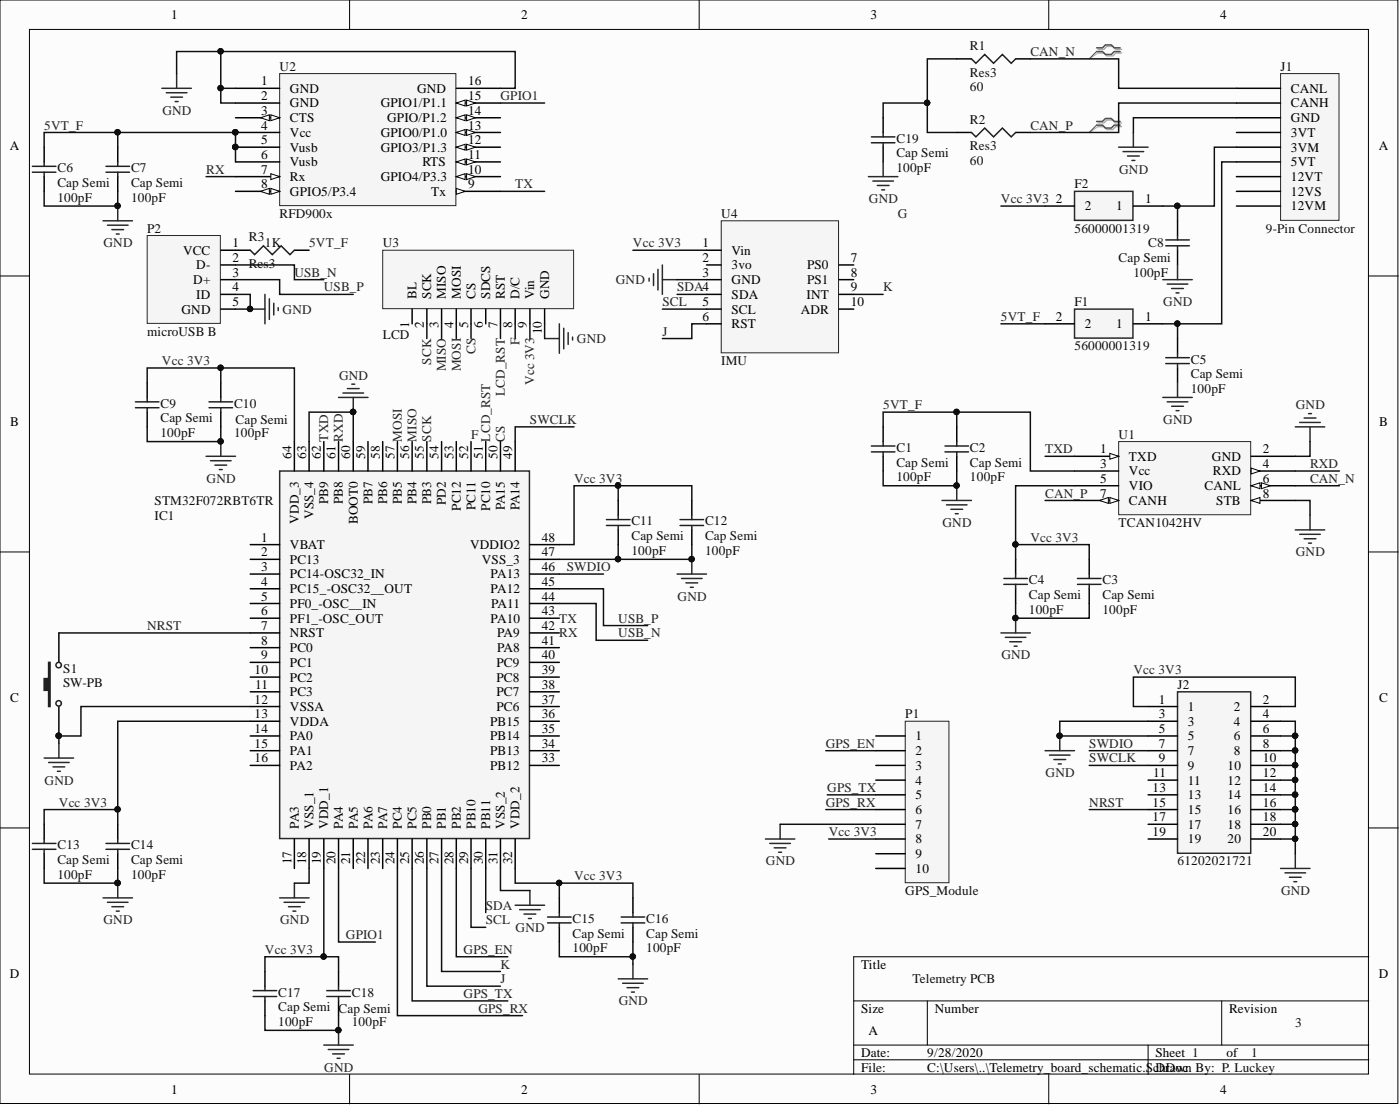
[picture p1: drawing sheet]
<svg xmlns="http://www.w3.org/2000/svg" width="241mm" height="190mm" viewBox="0 0 241 190" stroke-linecap="round" stroke-linejoin="round" font-family="sans-serif">
<defs><g id="words">
<g font-size="2.3">
<text x="29.5" y="3.3">1</text>
<text x="89.8" y="3.3">2</text>
<text x="150" y="3.3">3</text>
<text x="210.3" y="3.3">4</text>
<text x="45" y="14.7">1</text>
<text x="45" y="17.2">2</text>
<text x="50" y="16">GND</text>
<text x="71.9" y="16">GND</text>
<text x="80.7" y="17.2">15</text>
<text x="80.7" y="14.7">16</text>
<text x="222.5" y="16">CANL</text>
<text x="45" y="19.8">3</text>
<text x="45" y="22.3">4</text>
<text x="50" y="18.5">GND</text>
<text x="50" y="21">CTS</text>
<text x="50" y="23.6">Vcc</text>
<text x="65.6" y="23.6">GPIO0/P1.0</text>
<text x="65.6" y="18.5">GPIO1/P1.1</text>
<text x="66.7" y="21">GPIO/P1.2</text>
<text x="80.7" y="22.3">13</text>
<text x="80.7" y="19.8">14</text>
<text x="222.5" y="23.6">3VT</text>
<text x="222.5" y="21">GND</text>
<text x="222.5" y="18.5">CANH</text>
<text x="1.7" y="25.8">A</text>
<text x="45" y="24.8">5</text>
<text x="45" y="27.4">6</text>
<text x="45" y="29.9">7</text>
<text x="50" y="26.1">Vusb</text>
<text x="50" y="28.6">Vusb</text>
<text x="65.6" y="26.1">GPIO3/P1.3</text>
<text x="72.8" y="28.6">RTS</text>
<text x="80.7" y="29.9">10</text>
<text x="80.7" y="27.4">11</text>
<text x="80.7" y="24.8">12</text>
<text x="222.5" y="28.6">5VT</text>
<text x="222.5" y="26.1">3VM</text>
<text x="237.6" y="25.8">A</text>
<text x="45" y="32.5">8</text>
<text x="50" y="31.2">Rx</text>
<text x="50" y="33.7">GPIO5/P3.4</text>
<text x="65.6" y="31.2">GPIO4/P3.3</text>
<text x="74.3" y="33.7">Tx</text>
<text x="80.7" y="32.5">9</text>
<text x="182" y="35">2</text>
<text x="197.4" y="35">1</text>
<text x="222.5" y="33.7">12VS</text>
<text x="222.5" y="31.2">12VT</text>
<text x="187" y="36.3">2</text>
<text x="192.4" y="36.3">1</text>
<text x="222.5" y="36.3">12VM</text>
<text x="31.5" y="43.9">VCC</text>
<text x="33.8" y="46.4">D-</text>
<text x="40.1" y="42.6">1</text>
<text x="40.1" y="45.1">2</text>
<text x="40.1" y="47.7">3</text>
<text x="121.1" y="42.6">1</text>
<text x="121.1" y="45.1">2</text>
<text x="121.1" y="47.7">3</text>
<text x="126.1" y="43.9">Vin</text>
<text x="126.1" y="46.4">3vo</text>
<text x="139.1" y="46.4">PS0</text>
<text x="146.6" y="45.1">7</text>
<text x="146.6" y="47.7">8</text>
<text x="33.3" y="48.9">D+</text>
<text x="33.8" y="51.5">ID</text>
<text x="40.1" y="50.2">4</text>
<text x="40.1" y="52.7">5</text>
<text x="71.8" y="51.5" transform="rotate(-90 71.8 51.5)">BL</text>
<text x="74.3" y="51.5" transform="rotate(-90 74.3 51.5)">SCK</text>
<text x="76.9" y="51.5" transform="rotate(-90 76.9 51.5)">MISO</text>
<text x="79.4" y="51.5" transform="rotate(-90 79.4 51.5)">MOSI</text>
<text x="81.9" y="51.5" transform="rotate(-90 81.9 51.5)">CS</text>
<text x="84.5" y="51.5" transform="rotate(-90 84.5 51.5)">SDCS</text>
<text x="87" y="51.5" transform="rotate(-90 87 51.5)">RST</text>
<text x="89.6" y="51.5" transform="rotate(-90 89.6 51.5)">D/C</text>
<text x="92.1" y="51.5" transform="rotate(-90 92.1 51.5)">Vin</text>
<text x="94.6" y="51.5" transform="rotate(-90 94.6 51.5)">GND</text>
<text x="121.1" y="52.7">5</text>
<text x="126.1" y="48.9">GND</text>
<text x="126.1" y="51.5">SDA</text>
<text x="139" y="51.5">INT</text>
<text x="139.1" y="48.9">PS1</text>
<text x="146.6" y="50.2">9</text>
<text x="146.6" y="52.7">10</text>
<text x="31.3" y="54">GND</text>
<text x="70.5" y="56.5" transform="rotate(-90 70.5 56.5)">1</text>
<text x="73.1" y="56.5" transform="rotate(-90 73.1 56.5)">2</text>
<text x="75.6" y="56.5" transform="rotate(-90 75.6 56.5)">3</text>
<text x="78.1" y="56.5" transform="rotate(-90 78.1 56.5)">4</text>
<text x="80.7" y="56.5" transform="rotate(-90 80.7 56.5)">5</text>
<text x="83.2" y="56.5" transform="rotate(-90 83.2 56.5)">6</text>
<text x="85.7" y="56.5" transform="rotate(-90 85.7 56.5)">7</text>
<text x="88.3" y="56.5" transform="rotate(-90 88.3 56.5)">8</text>
<text x="90.8" y="56.5" transform="rotate(-90 90.8 56.5)">9</text>
<text x="93.4" y="57.6" transform="rotate(-90 93.4 57.6)">10</text>
<text x="121.1" y="55.3">6</text>
<text x="126.1" y="54">SCL</text>
<text x="126.1" y="56.5">RST</text>
<text x="138" y="54">ADR</text>
<text x="182" y="55.3">2</text>
<text x="187" y="56.5">2</text>
<text x="192.4" y="56.5">1</text>
<text x="197.4" y="55.3">1</text>
<text x="1.8" y="73.4">B</text>
<text x="237.7" y="73.4">B</text>
<text x="50.2" y="79.1" transform="rotate(-90 50.2 79.1)">64</text>
<text x="52.8" y="79.1" transform="rotate(-90 52.8 79.1)">63</text>
<text x="55.3" y="79.1" transform="rotate(-90 55.3 79.1)">62</text>
<text x="57.8" y="79.1" transform="rotate(-90 57.8 79.1)">61</text>
<text x="60.4" y="79.1" transform="rotate(-90 60.4 79.1)">60</text>
<text x="62.9" y="79.1" transform="rotate(-90 62.9 79.1)">59</text>
<text x="65.5" y="79.1" transform="rotate(-90 65.5 79.1)">58</text>
<text x="68" y="79.1" transform="rotate(-90 68 79.1)">57</text>
<text x="70.5" y="79.1" transform="rotate(-90 70.5 79.1)">56</text>
<text x="73.1" y="79.1" transform="rotate(-90 73.1 79.1)">55</text>
<text x="75.6" y="79.1" transform="rotate(-90 75.6 79.1)">54</text>
<text x="78.1" y="79.1" transform="rotate(-90 78.1 79.1)">53</text>
<text x="80.7" y="79.1" transform="rotate(-90 80.7 79.1)">52</text>
<text x="83.2" y="79.1" transform="rotate(-90 83.2 79.1)">51</text>
<text x="85.7" y="79.1" transform="rotate(-90 85.7 79.1)">50</text>
<text x="88.3" y="79.1" transform="rotate(-90 88.3 79.1)">49</text>
<text x="189.6" y="78.1">1</text>
<text x="189.6" y="80.6">3</text>
<text x="189.6" y="83.2">5</text>
<text x="194.6" y="79.4">TXD</text>
<text x="194.6" y="81.9">Vcc</text>
<text x="208.9" y="79.4">GND</text>
<text x="209" y="81.9">RXD</text>
<text x="217.7" y="78.1">2</text>
<text x="217.7" y="80.6">4</text>
<text x="217.7" y="83.2">6</text>
<text x="54" y="89.4" transform="rotate(-90 54 89.4)">VSS_4</text>
<text x="56.6" y="86.9" transform="rotate(-90 56.6 86.9)">PB9</text>
<text x="59.1" y="86.9" transform="rotate(-90 59.1 86.9)">PB8</text>
<text x="64.2" y="86.9" transform="rotate(-90 64.2 86.9)">PB7</text>
<text x="66.7" y="86.9" transform="rotate(-90 66.7 86.9)">PB6</text>
<text x="69.3" y="86.9" transform="rotate(-90 69.3 86.9)">PB5</text>
<text x="71.8" y="86.9" transform="rotate(-90 71.8 86.9)">PB4</text>
<text x="74.3" y="86.9" transform="rotate(-90 74.3 86.9)">PB3</text>
<text x="76.9" y="87" transform="rotate(-90 76.9 87)">PD2</text>
<text x="79.4" y="88" transform="rotate(-90 79.4 88)">PC12</text>
<text x="81.9" y="87.9" transform="rotate(-90 81.9 87.9)">PC11</text>
<text x="84.5" y="88" transform="rotate(-90 84.5 88)">PC10</text>
<text x="87" y="87.9" transform="rotate(-90 87 87.9)">PA15</text>
<text x="89.6" y="87.9" transform="rotate(-90 89.6 87.9)">PA14</text>
<text x="189.6" y="85.7">7</text>
<text x="194.6" y="84.4">VIO</text>
<text x="194.6" y="87">CANH</text>
<text x="207.6" y="84.4">CANL</text>
<text x="209.6" y="87">STB</text>
<text x="217.7" y="85.7">8</text>
<text x="45" y="93.3">1</text>
<text x="45" y="95.8">2</text>
<text x="50" y="94.6">VBAT</text>
<text x="51.5" y="90.2" transform="rotate(-90 51.5 90.2)">VDD_3</text>
<text x="61.6" y="90.3" transform="rotate(-90 61.6 90.3)">BOOT0</text>
<text x="81" y="94.6">VDDIO2</text>
<text x="93.4" y="93.3">48</text>
<text x="93.4" y="95.8">47</text>
<text x="45" y="98.4">3</text>
<text x="45" y="100.9">4</text>
<text x="50" y="97.1">PC13</text>
<text x="50" y="99.6">PC14-OSC32_IN</text>
<text x="83" y="97.1">VSS_3</text>
<text x="84.6" y="99.6">PA13</text>
<text x="93.4" y="98.4">46</text>
<text x="93.4" y="100.9">45</text>
<text x="45" y="103.4">5</text>
<text x="45" y="106">6</text>
<text x="50" y="102.2">PC15_-OSC32__OUT</text>
<text x="50" y="104.7">PF0_-OSC__IN</text>
<text x="50" y="107.2">PF1_-OSC_OUT</text>
<text x="84.6" y="102.2">PA12</text>
<text x="84.6" y="107.2">PA10</text>
<text x="84.6" y="104.7">PA11</text>
<text x="93.4" y="103.4">44</text>
<text x="93.4" y="106">43</text>
<text x="45" y="108.5">7</text>
<text x="45" y="111">8</text>
<text x="45" y="113.6">9</text>
<text x="50" y="109.8">NRST</text>
<text x="50" y="112.3">PC0</text>
<text x="85.7" y="109.8">PA9</text>
<text x="85.7" y="112.3">PA8</text>
<text x="93.4" y="108.5">42</text>
<text x="93.4" y="111">41</text>
<text x="93.4" y="113.6">40</text>
<text x="43.9" y="116.1">10</text>
<text x="44" y="118.7">11</text>
<text x="50" y="114.8">PC1</text>
<text x="50" y="117.4">PC2</text>
<text x="50" y="119.9">PC3</text>
<text x="85.6" y="114.8">PC9</text>
<text x="85.6" y="117.4">PC8</text>
<text x="85.6" y="119.9">PC7</text>
<text x="93.4" y="116.1">39</text>
<text x="93.4" y="118.7">38</text>
<text x="1.8" y="120.8">C</text>
<text x="43.9" y="121.2">12</text>
<text x="43.9" y="123.7">13</text>
<text x="50" y="122.5">VSSA</text>
<text x="50" y="125">VDDA</text>
<text x="84.5" y="125">PB15</text>
<text x="85.6" y="122.5">PC6</text>
<text x="93.4" y="121.2">37</text>
<text x="93.4" y="123.7">36</text>
<text x="199.7" y="121.2">1</text>
<text x="199.7" y="123.7">3</text>
<text x="204.7" y="122.5">1</text>
<text x="204.7" y="125">3</text>
<text x="212.7" y="122.5">2</text>
<text x="212.7" y="125">4</text>
<text x="217.7" y="121.2">2</text>
<text x="217.7" y="123.7">4</text>
<text x="237.7" y="120.8">C</text>
<text x="43.9" y="126.3">14</text>
<text x="43.9" y="128.8">15</text>
<text x="43.9" y="131.3">16</text>
<text x="50" y="127.5">PA0</text>
<text x="50" y="130.1">PA1</text>
<text x="84.5" y="127.5">PB14</text>
<text x="84.5" y="130.1">PB13</text>
<text x="93.4" y="126.3">35</text>
<text x="93.4" y="128.8">34</text>
<text x="93.4" y="131.3">33</text>
<text x="157.8" y="127.5">1</text>
<text x="157.8" y="130.1">2</text>
<text x="199.7" y="126.3">5</text>
<text x="199.7" y="128.8">7</text>
<text x="199.7" y="131.3">9</text>
<text x="204.7" y="127.5">5</text>
<text x="204.7" y="130.1">7</text>
<text x="212.7" y="127.5">6</text>
<text x="212.7" y="130.1">8</text>
<text x="217.7" y="126.3">6</text>
<text x="217.7" y="128.8">8</text>
<text x="217.7" y="131.3">10</text>
<text x="50" y="132.6">PA2</text>
<text x="84.5" y="132.6">PB12</text>
<text x="157.8" y="132.6">3</text>
<text x="157.8" y="135.1">4</text>
<text x="157.8" y="137.7">5</text>
<text x="198.6" y="136.4">13</text>
<text x="198.7" y="133.9">11</text>
<text x="204.7" y="132.6">9</text>
<text x="204.7" y="135.1">11</text>
<text x="204.7" y="137.7">13</text>
<text x="211.6" y="132.6">10</text>
<text x="211.6" y="135.1">12</text>
<text x="211.6" y="137.7">14</text>
<text x="217.7" y="133.9">12</text>
<text x="217.7" y="136.4">14</text>
<text x="51.5" y="142.7" transform="rotate(-90 51.5 142.7)">PA3</text>
<text x="54" y="142.7" transform="rotate(-90 54 142.7)">VSS_1</text>
<text x="56.6" y="142.7" transform="rotate(-90 56.6 142.7)">VDD_1</text>
<text x="59.1" y="142.7" transform="rotate(-90 59.1 142.7)">PA4</text>
<text x="61.6" y="142.7" transform="rotate(-90 61.6 142.7)">PA5</text>
<text x="64.2" y="142.7" transform="rotate(-90 64.2 142.7)">PA6</text>
<text x="66.7" y="142.7" transform="rotate(-90 66.7 142.7)">PA7</text>
<text x="69.3" y="142.7" transform="rotate(-90 69.3 142.7)">PC4</text>
<text x="71.8" y="142.7" transform="rotate(-90 71.8 142.7)">PC5</text>
<text x="74.3" y="142.7" transform="rotate(-90 74.3 142.7)">PB0</text>
<text x="76.9" y="142.7" transform="rotate(-90 76.9 142.7)">PB1</text>
<text x="79.4" y="142.7" transform="rotate(-90 79.4 142.7)">PB2</text>
<text x="81.9" y="142.7" transform="rotate(-90 81.9 142.7)">PB10</text>
<text x="84.5" y="142.7" transform="rotate(-90 84.5 142.7)">PB11</text>
<text x="87" y="142.7" transform="rotate(-90 87 142.7)">VSS_2</text>
<text x="89.6" y="142.7" transform="rotate(-90 89.6 142.7)">VDD_2</text>
<text x="157.8" y="140.2">6</text>
<text x="157.8" y="142.7">7</text>
<text x="198.6" y="138.9">15</text>
<text x="198.6" y="141.5">17</text>
<text x="204.7" y="140.2">15</text>
<text x="204.7" y="142.7">17</text>
<text x="211.6" y="140.2">16</text>
<text x="211.6" y="142.7">18</text>
<text x="217.7" y="138.9">16</text>
<text x="217.7" y="141.5">18</text>
<text x="50.2" y="148.8" transform="rotate(-90 50.2 148.8)">17</text>
<text x="52.8" y="148.8" transform="rotate(-90 52.8 148.8)">18</text>
<text x="55.3" y="148.8" transform="rotate(-90 55.3 148.8)">19</text>
<text x="57.8" y="148.8" transform="rotate(-90 57.8 148.8)">20</text>
<text x="60.4" y="148.8" transform="rotate(-90 60.4 148.8)">21</text>
<text x="62.9" y="148.8" transform="rotate(-90 62.9 148.8)">22</text>
<text x="65.5" y="148.8" transform="rotate(-90 65.5 148.8)">23</text>
<text x="68" y="148.8" transform="rotate(-90 68 148.8)">24</text>
<text x="70.5" y="148.8" transform="rotate(-90 70.5 148.8)">25</text>
<text x="73.1" y="148.8" transform="rotate(-90 73.1 148.8)">26</text>
<text x="75.6" y="148.8" transform="rotate(-90 75.6 148.8)">27</text>
<text x="78.1" y="148.8" transform="rotate(-90 78.1 148.8)">28</text>
<text x="80.7" y="148.8" transform="rotate(-90 80.7 148.8)">29</text>
<text x="83.2" y="148.8" transform="rotate(-90 83.2 148.8)">30</text>
<text x="85.7" y="148.8" transform="rotate(-90 85.7 148.8)">31</text>
<text x="88.3" y="148.8" transform="rotate(-90 88.3 148.8)">32</text>
<text x="157.8" y="145.3">8</text>
<text x="157.8" y="147.8">9</text>
<text x="198.6" y="144">19</text>
<text x="204.7" y="145.3">19</text>
<text x="211.6" y="145.3">20</text>
<text x="217.7" y="144">20</text>
<text x="157.8" y="150.3">10</text>
<text x="148.4" y="166.8">Title</text>
<text x="1.7" y="168.4">D</text>
<text x="237.6" y="168.4">D</text>
<text x="148.4" y="174.4">Size</text>
<text x="149.7" y="178.2">A</text>
<text x="161.1" y="174.4">Number</text>
<text x="211.8" y="174.4">Revision</text>
<text x="148.4" y="182">Date:</text>
<text x="148.4" y="184.6">File:</text>
<text x="159.8" y="182">9/28/2020</text>
<text x="159.8" y="184.6">C:\Users\..\Telemetry_board_schematic.SchDoc</text>
<text x="199.2" y="182">Sheet 1</text>
<text x="199.2" y="184.6">Drawn By: P. Luckey</text>
<text x="211.4" y="182">of</text>
<text x="29.5" y="188.4">1</text>
<text x="89.8" y="188.4">2</text>
<text x="150" y="188.4">3</text>
<text x="210.3" y="188.4">4</text>
</g>
<g font-size="2.3" fill="#0e0e0e">
<text x="167.2" y="8.6">R1</text>
<text x="48.2" y="12.2">U2</text>
<text x="167.2" y="15.7">60</text>
<text x="167.2" y="13.2">Res3</text>
<text x="220.7" y="12.2">J1</text>
<text x="167.2" y="21.3">R2</text>
<text x="9.9" y="29.7">C6</text>
<text x="22.6" y="29.7">C7</text>
<text x="154.5" y="29.7">100pF</text>
<text x="154.5" y="24.6">C19</text>
<text x="154.5" y="27.1">Cap Semi</text>
<text x="167.2" y="28.4">60</text>
<text x="167.2" y="25.9">Res3</text>
<text x="9.9" y="34.7">100pF</text>
<text x="9.9" y="32.2">Cap Semi</text>
<text x="22.6" y="34.7">100pF</text>
<text x="22.6" y="32.2">Cap Semi</text>
<text x="185.2" y="32.5">F2</text>
<text x="25.4" y="40.1">P2</text>
<text x="42.9" y="41.6">R3</text>
<text x="48.2" y="37.5">RFD900x</text>
<text x="124.3" y="37.5">U4</text>
<text x="185.2" y="40.1">56000001319</text>
<text x="218.2" y="40.1">9-Pin Connector</text>
<text x="42.9" y="46.1">Res3</text>
<text x="45.7" y="42.6">1K</text>
<text x="66" y="42.6">U3</text>
<text x="192.8" y="45.1">Cap Semi</text>
<text x="195.3" y="47.7">100pF</text>
<text x="197.9" y="42.6">C8</text>
<text x="185.2" y="52.7">F1</text>
<text x="25.4" y="57.8">microUSB B</text>
<text x="66" y="58.3">LCD</text>
<text x="124.3" y="62.9">IMU</text>
<text x="185.2" y="60.3">56000001319</text>
<text x="205.2" y="62.6">C5</text>
<text x="205.2" y="65.2">Cap Semi</text>
<text x="27.7" y="70.2">C9</text>
<text x="40.3" y="70.2">C10</text>
<text x="205.2" y="67.7">100pF</text>
<text x="27.7" y="75.3">100pF</text>
<text x="27.7" y="72.8">Cap Semi</text>
<text x="40.3" y="75.3">100pF</text>
<text x="40.6" y="73">Cap Semi</text>
<text x="154.5" y="77.8">C1</text>
<text x="167.2" y="77.8">C2</text>
<text x="192.8" y="75.6">U1</text>
<text x="154.5" y="82.9">100pF</text>
<text x="154.5" y="80.4">Cap Semi</text>
<text x="167.2" y="82.9">100pF</text>
<text x="167.2" y="80.4">Cap Semi</text>
<text x="26.6" y="89.5">IC1</text>
<text x="26.6" y="87">STM32F072RBT6TR</text>
<text x="108.8" y="95.6">100pF</text>
<text x="108.8" y="90.5">C11</text>
<text x="108.8" y="93">Cap Semi</text>
<text x="121.5" y="95.6">100pF</text>
<text x="121.5" y="90.5">C12</text>
<text x="121.5" y="93">Cap Semi</text>
<text x="192.8" y="90.8">TCAN1042HV</text>
<text x="177.3" y="100.7">C4</text>
<text x="190" y="100.7">C3</text>
<text x="177.3" y="105.7">100pF</text>
<text x="177.3" y="103.2">Cap Semi</text>
<text x="190" y="105.7">100pF</text>
<text x="190" y="103.2">Cap Semi</text>
<text x="10.9" y="115.9">S1</text>
<text x="10.9" y="118.4">SW-PB</text>
<text x="203" y="118.7">J2</text>
<text x="156" y="123.7">P1</text>
<text x="9.9" y="146.3">C13</text>
<text x="9.9" y="148.8">Cap Semi</text>
<text x="22.6" y="146.3">C14</text>
<text x="22.6" y="148.8">Cap Semi</text>
<text x="203" y="149.1">61202021721</text>
<text x="9.9" y="151.4">100pF</text>
<text x="22.6" y="151.4">100pF</text>
<text x="156" y="154.1">GPS_Module</text>
<text x="98.7" y="159">C15</text>
<text x="98.7" y="161.5">Cap Semi</text>
<text x="111.4" y="159">C16</text>
<text x="111.4" y="161.5">Cap Semi</text>
<text x="98.7" y="164">100pF</text>
<text x="111.4" y="164">100pF</text>
<text x="47.9" y="171.6">C17</text>
<text x="60.6" y="171.6">C18</text>
<text x="157.3" y="169.4">Telemetry PCB</text>
<text x="47.9" y="176.7">100pF</text>
<text x="47.9" y="174.2">Cap Semi Cap Semi</text>
<text x="60.6" y="176.7">100pF</text>
<text x="223.3" y="177">3</text>
<text x="215.6" y="182">1</text>
</g>
<g font-size="2.3" fill="#262626">
<text x="177.6" y="9.6">CAN_N</text>
<text x="86.3" y="17.2">GPIO1</text>
<text x="7.6" y="22.3">5VT_F</text>
<text x="28" y="19.8">GND</text>
<text x="177.6" y="22.3">CAN_P</text>
<text x="35.5" y="29.9">RX</text>
<text x="192.9" y="29.9">GND</text>
<text x="88.8" y="32.5">TX</text>
<text x="149.8" y="35">GND</text>
<text x="172.5" y="35">Vcc 3V3</text>
<text x="154.8" y="37.5">G</text>
<text x="17.8" y="42.6">GND</text>
<text x="50.7" y="47.7">USB_N</text>
<text x="53.3" y="42.6">5VT_F</text>
<text x="109.1" y="42.6">Vcc 3V3</text>
<text x="55.8" y="50.2">USB_P</text>
<text x="106.1" y="48.9">GND</text>
<text x="114.2" y="52.7">SCL</text>
<text x="116.7" y="50.2">SDA4</text>
<text x="152.2" y="50.2">K</text>
<text x="200.5" y="52.7">GND</text>
<text x="48.7" y="54">GND</text>
<text x="89.6" y="59.5" transform="rotate(-90 89.6 59.5)">F</text>
<text x="99.4" y="59.1">GND</text>
<text x="114.2" y="57.8">J</text>
<text x="172.5" y="55.3">5VT_F</text>
<text x="27.9" y="62.9">Vcc 3V3</text>
<text x="58.4" y="65.4">GND</text>
<text x="74.3" y="62.8" transform="rotate(-90 74.3 62.8)">SCK</text>
<text x="76.9" y="64" transform="rotate(-90 76.9 64)">MISO</text>
<text x="79.4" y="64" transform="rotate(-90 79.4 64)">MOSI</text>
<text x="81.9" y="61" transform="rotate(-90 81.9 61)">CS</text>
<text x="87" y="68.2" transform="rotate(-90 87 68.2)">LCD_RST</text>
<text x="92.1" y="66.3" transform="rotate(-90 92.1 66.3)">Vcc 3V3</text>
<text x="152.2" y="70.5">5VT_F</text>
<text x="223.3" y="70.5">GND</text>
<text x="56.6" y="76.1" transform="rotate(-90 56.6 76.1)">TXD</text>
<text x="59.1" y="76.1" transform="rotate(-90 59.1 76.1)">RXD</text>
<text x="69.3" y="76.1" transform="rotate(-90 69.3 76.1)">MOSI</text>
<text x="71.8" y="76.1" transform="rotate(-90 71.8 76.1)">MISO</text>
<text x="74.3" y="76.1" transform="rotate(-90 74.3 76.1)">SCK</text>
<text x="81.2" y="75.6">F</text>
<text x="84.5" y="76.1" transform="rotate(-90 84.5 76.1)">LCD_RST</text>
<text x="87" y="76.1" transform="rotate(-90 87 76.1)">CS</text>
<text x="91.3" y="73">SWCLK</text>
<text x="200.5" y="73">GND</text>
<text x="35.6" y="83.2">GND</text>
<text x="98.9" y="83.2">Vcc 3V3</text>
<text x="180.1" y="78.1">TXD</text>
<text x="225.8" y="80.6">RXD</text>
<text x="225.8" y="83.2">CAN_N</text>
<text x="180.1" y="85.7">CAN_P</text>
<text x="162.5" y="90.8">GND</text>
<text x="177.6" y="93.3">Vcc 3V3</text>
<text x="223.3" y="95.8">GND</text>
<text x="97.7" y="98.4">SWDIO</text>
<text x="96.4" y="107.2">TX</text>
<text x="106.6" y="107.2">USB_P</text>
<text x="116.8" y="103.4">GND</text>
<text x="25.4" y="108.5">NRST</text>
<text x="96.4" y="109.8">RX</text>
<text x="106.6" y="109.8">USB_N</text>
<text x="172.6" y="113.6">GND</text>
<text x="195.3" y="116.1">Vcc 3V3</text>
<text x="142.3" y="128.8">GPS_EN</text>
<text x="187.7" y="128.8">SWDIO</text>
<text x="187.7" y="131.3">SWCLK</text>
<text x="7.7" y="135.1">GND</text>
<text x="142.6" y="136.4">GPS_TX</text>
<text x="180.2" y="133.9">GND</text>
<text x="10.1" y="138.9">Vcc 3V3</text>
<text x="142.3" y="138.9">GPS_RX</text>
<text x="187.7" y="138.9">NRST</text>
<text x="132" y="149.1">GND</text>
<text x="142.8" y="144">Vcc 3V3</text>
<text x="98.9" y="151.6">Vcc 3V3</text>
<text x="220.8" y="154.1">GND</text>
<text x="17.8" y="159.2">GND</text>
<text x="48.3" y="159.2">GND</text>
<text x="59.6" y="161.8">GPIO1</text>
<text x="83.7" y="159.2">SCL</text>
<text x="83.7" y="156.7">SDA</text>
<text x="88.9" y="160.5">GND</text>
<text x="45.7" y="164.3">Vcc 3V3</text>
<text x="79.9" y="164.3">GPS_EN</text>
<text x="86.3" y="166.8">K</text>
<text x="79.9" y="171.9">GPS_TX</text>
<text x="86.3" y="169.4">J</text>
<text x="106.6" y="173.2">GND</text>
<text x="82.5" y="174.4">GPS_RX</text>
<text x="55.9" y="184.6">GND</text>
</g>
</g></defs>
<g fill="#fcfcfc" stroke="#000" stroke-width=".17">
<path d="M0 0h240.9v190.1h-240.9z"/>
<path d="M5.1 5.1h230.8v179.9h-230.8z"/>
</g>
<g fill="none" stroke="#000" stroke-width=".17">
<path d="M60.3 0v5.1M120.5 0v5.1M180.8 0v5.1M0 47.5h5.1M235.9 47.5h5.1M0 95.1h5.1M235.9 95.1h5.1M0 142.6h5.1M235.9 142.6h5.1M147.1 172.4h88.8M159.8 172.4v7.6M210.6 172.4v7.6"/>
<path d="M235.9 164.8h-88.8v20.3M60.3 185.1v5M120.5 185.1v5M147.1 180h88.8M147.1 182.5h88.8M180.8 185.1v5M197.9 180v5.1"/>
</g>
<path d="M152.2 73.5v2.6M152.2 78.6v2.5M164.9 73.5v2.6M164.9 78.6v2.5" fill="none" stroke="#000" stroke-width=".25"/>
<path d="M150.2 77.8h4M150.2 76.8h4M152.2 76.1v.7M152.2 77.8v.8M162.9 77.8h4M162.9 76.8h4M164.9 76.1v.7M164.9 77.8v.8" fill="none" stroke="#1c1c1c" stroke-width=".25"/>
<path d="M48.2 81.1h43.1v63.3h-43.1z" fill="#f5f5f5" stroke="#262626" stroke-width=".25"/>
<g fill="none" stroke="#000" stroke-width=".25">
<path d="M50.7 76.1v5M53.3 76.1v5M55.8 76.1v5M58.4 76.1v5M60.9 76.1v5M63.4 76.1v5M66 76.1v5M68.5 76.1v5M71 76.1v5M73.6 76.1v5M76.1 76.1v5M78.6 76.1v5"/>
<path d="M81.2 76.1v5M83.7 76.1v5M86.3 76.1v5M88.8 76.1v5M43.1 93.8h5.1M43.1 96.3h5.1M43.1 98.9h5.1M91.3 93.8h5.1M91.3 96.3h5.1M91.3 98.9h5.1M43.1 101.4h5.1M43.1 103.9h5.1"/>
<path d="M43.1 106.5h5.1M43.1 109h5.1M43.1 111.6h5.1M43.1 114.1h5.1M43.1 116.6h5.1M43.1 119.2h5.1M91.3 101.4h5.1M91.3 103.9h5.1M91.3 106.5h5.1M91.3 109h5.1M91.3 111.6h5.1M91.3 114.1h5.1"/>
<path d="M91.3 116.6h5.1M91.3 119.2h5.1M43.1 121.7h5.1M43.1 124.2h5.1M43.1 126.8h5.1M43.1 129.3h5.1M43.1 131.8h5.1M91.3 121.7h5.1M91.3 124.2h5.1M91.3 126.8h5.1M91.3 129.3h5.1M91.3 131.8h5.1"/>
<path d="M50.7 144.5v5.1M53.3 144.5v5.1M55.8 144.5v5.1M58.4 144.5v5.1M60.9 144.5v5.1M63.4 144.5v5.1M66 144.5v5.1M68.5 144.5v5.1M71 144.5v5.1M73.6 144.5v5.1M76.1 144.5v5.1M78.6 144.5v5.1"/>
<path d="M81.2 144.5v5.1M83.7 144.5v5.1M86.3 144.5v5.1M88.8 144.5v5.1"/>
</g>
<path d="M192.8 76.1h22.8v12.6h-22.8z" fill="#f5f5f5" stroke="#262626" stroke-width=".17"/>
<path d="M185.2 78.6h7.6" fill="none" stroke="#000" stroke-width=".25"/>
<path d="M191.3 78.1l1.5 .5-1.5 .5z" fill="#fcfcfc"/>
<path d="M191.3 78.1l1.5 .5-1.5 .5z" fill="none" stroke="#000" stroke-width=".17"/>
<path d="M215.6 78.6h7.7M185.2 81.1h7.6M215.6 81.1h7.7" fill="none" stroke="#000" stroke-width=".25"/>
<path d="M215.6 80.6l1.6 .5-1.6 .5z" fill="#fcfcfc"/>
<path d="M215.6 80.6l1.6 .5-1.6 .5z" fill="none" stroke="#000" stroke-width=".17"/>
<path d="M185.2 83.7h7.6M215.6 83.7h7.7" fill="none" stroke="#000" stroke-width=".25"/>
<path d="M215.6 83.7l1.6-.5v1z" fill="#fcfcfc"/>
<path d="M215.6 83.7l1.6-.5v1z" fill="none" stroke="#000" stroke-width=".17"/>
<path d="M217.4 83.2l1.5 .5-1.5 .5z" fill="#fcfcfc"/>
<path d="M217.4 83.2l1.5 .5-1.5 .5z" fill="none" stroke="#000" stroke-width=".17"/>
<path d="M185.2 86.2h7.6" fill="none" stroke="#000" stroke-width=".25"/>
<path d="M191.3 85.7l1.5 .5-1.5 .5z" fill="#fcfcfc"/>
<path d="M191.3 85.7l1.5 .5-1.5 .5z" fill="none" stroke="#000" stroke-width=".17"/>
<path d="M189.5 86.2l1.5-.5v1z" fill="#fcfcfc"/>
<path d="M189.5 86.2l1.5-.5v1z" fill="none" stroke="#000" stroke-width=".17"/>
<path d="M215.6 86.2h7.7" fill="none" stroke="#000" stroke-width=".25"/>
<path d="M215.6 86.2l1.6-.5v1z" fill="#fcfcfc"/>
<path d="M215.6 86.2l1.6-.5v1z" fill="none" stroke="#000" stroke-width=".17"/>
<path d="M185.2 53.2h10.1v5h-10.1z" fill="#f5f5f5" stroke="#262626" stroke-width=".25"/>
<path d="M180.1 55.8h5.1M195.3 55.8h5.1" fill="none" stroke="#000" stroke-width=".25"/>
<path d="M203 119.2h12.6v27.8h-12.6z" fill="#f5f5f5" stroke="#262626" stroke-width=".25"/>
<g fill="none" stroke="#000" stroke-width=".25">
<path d="M197.9 121.7h5.1M197.9 124.2h5.1M197.9 126.8h5.1M197.9 129.3h5.1M197.9 131.8h5.1M197.9 134.4h5.1M197.9 136.9h5.1M197.9 139.4h5.1M215.6 121.7h5.1M215.6 124.2h5.1M215.6 126.8h5.1M215.6 129.3h5.1"/>
<path d="M215.6 131.8h5.1M215.6 134.4h5.1M215.6 136.9h5.1M215.6 139.4h5.1M197.9 142h5.1M197.9 144.5h5.1M215.6 142h5.1M215.6 144.5h5.1"/>
</g>
<path d="M48.2 154.7h5.1M49 155.4h3.5M49.7 156.2h2.1M50.5 156.9h.5M50.7 152.1v2.6M88.8 155.9h5.1M89.6 156.7h3.5M90.3 157.4h2M91.1 158.2h.5M91.3 153.4v2.5" fill="none" stroke="#262626" stroke-width=".25"/>
<path d="M220.7 12.7h10.1v25.3h-10.1z" fill="#f5f5f5" stroke="#262626" stroke-width=".17"/>
<g fill="none" stroke="#000" stroke-width=".25">
<path d="M213.1 17.7h7.6M213.1 15.2h7.6M213.1 35.5h7.6M213.1 33h7.6M213.1 30.4h7.6M213.1 27.9h7.6M213.1 25.4h7.6M213.1 22.8h7.6M213.1 20.3h7.6M203 58.3v2.5M203 63.4v2.5M10.1 109v5.1"/>
<path d="M10.1 121.7v5.1"/>
</g>
<g fill="none" stroke="#262626" stroke-width=".25">
<path d="M192.8 25.4h5.1M193.6 26.1h3.5M194.3 26.9h2.1M195.1 27.6h.5M195.3 22.8v2.6M200.4 68.5h5.1M201.2 69.2h3.5M201.9 70h2.1M202.7 70.7h.5M203 65.9v2.6M7.6 130.6h5.1M8.4 131.3h3.5"/>
<path d="M9.1 132.1h2.1M9.9 132.8h.5M10.1 128v2.6"/>
</g>
<path d="M200.9 61.6h4.1M200.9 62.6h4.1M203 60.8v.8M203 62.6v.8" fill="none" stroke="#1c1c1c" stroke-width=".25"/>
<circle cx="10.1" cy="126.7" r=".47" fill="#0e0e0e" stroke="#0e0e0e" stroke-width=".17"/>
<path d="M8.4 114.1h.2v7.6h-.2v-2.8h-.8v-2h.8z" fill-rule="evenodd" fill="#1c1c1c"/>
<g fill="none" stroke="#1c1c1c" stroke-width=".25">
<path d="M23.3 70.2h4.1M23.3 69.2h4.1M25.4 68.5v.7M25.4 70.2v.8M36 70.2h4.1M36 69.2h4.1M38.1 68.5v.7M38.1 70.2v.8M104.5 90.5h4.1M104.5 89.5h4.1M106.6 88.7v.8M106.6 90.5v.8"/>
<path d="M117.2 90.5h4.1M117.2 89.5h4.1M119.2 88.7v.8M119.2 90.5v.8M173 99.6h4.1M175.1 98.9v.7M185.7 99.6h4.1M187.7 98.9v.7M8.4 114.1h.2v7.6h-.2v-2.8h-.8v-2h.8zM173 100.7h4.1M175.1 100.7v.7M185.7 100.7h4.1"/>
<path d="M187.7 100.7v.7M5.6 146.3h4M5.6 145.3h4M7.6 144.5v.8M7.6 146.3v.7M18.3 146.3h4M18.3 145.3h4M20.3 144.5v.8M20.3 146.3v.7M94.4 159h4M94.4 157.9h4M96.4 157.2v.7"/>
<path d="M96.4 159v.7M107.1 159h4M107.1 157.9h4M109.1 157.2v.7M109.1 159v.7M43.6 171.6h4.1M43.6 170.6h4.1M45.7 169.9v.7M45.7 171.6v.8M56.3 171.6h4.1M56.3 170.6h4.1M58.4 169.9v.7"/>
<path d="M58.4 171.6v.8"/>
<circle cx="10.1" cy="114.6" r=".47"/>
<circle cx="10.1" cy="121.1" r=".47"/>
</g>
<g fill="#0e0e0e" stroke="#0e0e0e" stroke-width=".17">
<circle cx="10.1" cy="126.7" r=".47"/>
<circle cx="164.9" cy="83.6" r=".47"/>
<circle cx="175" cy="106.4" r=".47"/>
<circle cx="38" cy="76" r=".47"/>
<circle cx="60.8" cy="71" r=".47"/>
<circle cx="182.6" cy="126.7" r=".47"/>
<circle cx="20.3" cy="152.1" r=".47"/>
<circle cx="58.3" cy="177.4" r=".47"/>
<circle cx="119.2" cy="96.3" r=".47"/>
</g>
<g fill="none" stroke="#262626" stroke-width=".25">
<path d="M35.5 78.6h5.1M36.3 79.4h3.5M38.1 76.1v2.5M58.4 68.5h5M59.1 67.7h3.6M59.9 66.9h2M60.6 66.2h.5M60.9 68.5v2.5M223.3 73.5h5M224 72.8h3.6M224.8 72h2M225.5 71.2h.5"/>
<path d="M225.8 73.5v2.6M37 80.1h2.1M37.8 80.9h.5M116.7 98.9h5.1M117.5 99.6h3.5M119.2 96.3v2.6M162.4 86.2h5M163.1 87h3.6M163.9 87.7h2M164.6 88.5h.6M164.9 83.7v2.5M223.3 91.3h5"/>
<path d="M224 92h3.6M224.8 92.8h2M225.5 93.6h.5M225.8 88.7v2.6M118.2 100.4h2.1M119 101.2h.5M172.5 109h5.1M173.3 109.8h3.5M174 110.5h2.1M174.8 111.3h.5M175.1 106.5v2.5M180.1 129.3h5.1"/>
<path d="M180.9 130.1h3.5M181.6 130.8h2.1M182.4 131.6h.5M182.7 126.8v2.5M17.8 154.7h5M18.5 155.4h3.6M19.3 156.2h2M20 156.9h.5M20.3 152.1v2.6M220.7 149.6h5.1M221.5 150.3h3.5M222.2 151.1h2.1"/>
<path d="M223 151.9h.5M223.3 147v2.6M58.4 177.5v2.5M106.6 168.6h5M107.3 169.4h3.6M108.1 170.1h2M108.8 170.9h.5M109.1 166.1v2.5M55.8 180h5.1M56.6 180.8h3.5M57.3 181.5h2.1M58.1 182.3h.5"/>
</g>
<g fill="none" stroke="#000" stroke-width=".25">
<path d="M25.4 65.9v2.6M25.4 71v2.5M38.1 65.9v2.6M38.1 71v2.5M106.6 86.2v2.5M106.6 91.3v2.5M119.2 86.2v2.5M119.2 91.3v2.5M175.1 96.3v2.6M187.7 96.3v2.6M175.1 101.4v2.5M187.7 101.4v2.5"/>
<path d="M7.6 142v2.5M7.6 147v2.6M20.3 142v2.5M20.3 147v2.6M96.4 154.7v2.5M96.4 159.7v2.6M109.1 154.7v2.5M109.1 159.7v2.6M45.7 167.3v2.6M45.7 172.4v2.5M58.4 167.3v2.6M58.4 172.4v2.5"/>
</g>
<path d="M48.2 12.7h30.4v22.7h-30.4z" fill="#f5f5f5" stroke="#262626" stroke-width=".17"/>
<path d="M40.6 15.2h7.6M40.6 17.7h7.6M40.6 20.3h7.6" fill="none" stroke="#000" stroke-width=".25"/>
<path d="M46.7 19.8l1.5 .5-1.5 .5z" fill="#fcfcfc"/>
<path d="M46.7 19.8l1.5 .5-1.5 .5z" fill="none" stroke="#000" stroke-width=".17"/>
<path d="M44.9 20.3l1.5-.5v1z" fill="#fcfcfc"/>
<path d="M44.9 20.3l1.5-.5v1z" fill="none" stroke="#000" stroke-width=".17"/>
<path d="M40.6 22.8h7.6M40.6 25.4h7.6M40.6 27.9h7.6M40.6 30.4h7.6" fill="none" stroke="#000" stroke-width=".25"/>
<g fill="#0e0e0e" stroke="#0e0e0e" stroke-width=".17">
<circle cx="40.6" cy="22.8" r=".47"/>
<circle cx="40.6" cy="25.3" r=".47"/>
</g>
<path d="M46.7 29.9l1.5 .5-1.5 .5z" fill="#fcfcfc"/>
<path d="M46.7 29.9l1.5 .5-1.5 .5z" fill="none" stroke="#000" stroke-width=".17"/>
<path d="M40.6 33h7.6" fill="none" stroke="#000" stroke-width=".25"/>
<path d="M46.7 32.5l1.5 .5-1.5 .5z" fill="#fcfcfc"/>
<path d="M46.7 32.5l1.5 .5-1.5 .5z" fill="none" stroke="#000" stroke-width=".17"/>
<path d="M44.9 33l1.5-.5v1z" fill="#fcfcfc"/>
<path d="M44.9 33l1.5-.5v1z" fill="none" stroke="#000" stroke-width=".17"/>
<path d="M78.6 33h7.7" fill="none" stroke="#000" stroke-width=".25"/>
<path d="M78.6 32.5l1.6 .5-1.6 .5z" fill="#fcfcfc"/>
<path d="M78.6 32.5l1.6 .5-1.6 .5z" fill="none" stroke="#000" stroke-width=".17"/>
<path d="M78.6 30.4h7.7" fill="none" stroke="#000" stroke-width=".25"/>
<path d="M78.6 30.4l1.6-.5v1z" fill="#fcfcfc"/>
<path d="M78.6 30.4l1.6-.5v1z" fill="none" stroke="#000" stroke-width=".17"/>
<path d="M80.4 29.9l1.5 .5-1.5 .5z" fill="#fcfcfc"/>
<path d="M80.4 29.9l1.5 .5-1.5 .5z" fill="none" stroke="#000" stroke-width=".17"/>
<path d="M78.6 27.9h7.7" fill="none" stroke="#000" stroke-width=".25"/>
<path d="M78.6 27.9l1.6-.5v1z" fill="#fcfcfc"/>
<path d="M78.6 27.9l1.6-.5v1z" fill="none" stroke="#000" stroke-width=".17"/>
<path d="M80.4 27.4l1.5 .5-1.5 .5z" fill="#fcfcfc"/>
<path d="M80.4 27.4l1.5 .5-1.5 .5z" fill="none" stroke="#000" stroke-width=".17"/>
<path d="M78.6 25.4h7.7" fill="none" stroke="#000" stroke-width=".25"/>
<path d="M78.6 25.4l1.6-.6v1.1z" fill="#fcfcfc"/>
<path d="M78.6 25.4l1.6-.6v1.1z" fill="none" stroke="#000" stroke-width=".17"/>
<path d="M80.4 24.8l1.5 .6-1.5 .5z" fill="#fcfcfc"/>
<path d="M80.4 24.8l1.5 .6-1.5 .5z" fill="none" stroke="#000" stroke-width=".17"/>
<path d="M78.6 22.8h7.7" fill="none" stroke="#000" stroke-width=".25"/>
<path d="M78.6 22.8l1.6-.5v1z" fill="#fcfcfc"/>
<path d="M78.6 22.8l1.6-.5v1z" fill="none" stroke="#000" stroke-width=".17"/>
<path d="M80.4 22.3l1.5 .5-1.5 .5z" fill="#fcfcfc"/>
<path d="M80.4 22.3l1.5 .5-1.5 .5z" fill="none" stroke="#000" stroke-width=".17"/>
<path d="M78.6 20.3h7.7" fill="none" stroke="#000" stroke-width=".25"/>
<path d="M78.6 20.3l1.6-.5v1z" fill="#fcfcfc"/>
<path d="M78.6 20.3l1.6-.5v1z" fill="none" stroke="#000" stroke-width=".17"/>
<path d="M80.4 19.8l1.5 .5-1.5 .5z" fill="#fcfcfc"/>
<path d="M80.4 19.8l1.5 .5-1.5 .5z" fill="none" stroke="#000" stroke-width=".17"/>
<path d="M78.6 17.7h7.7" fill="none" stroke="#000" stroke-width=".25"/>
<path d="M78.6 17.7l1.6-.5v1.1z" fill="#fcfcfc"/>
<path d="M78.6 17.7l1.6-.5v1.1z" fill="none" stroke="#000" stroke-width=".17"/>
<path d="M80.4 17.2l1.5 .5-1.5 .6z" fill="#fcfcfc"/>
<path d="M80.4 17.2l1.5 .5-1.5 .6z" fill="none" stroke="#000" stroke-width=".17"/>
<path d="M78.6 15.2h7.7M7.6 25.4v2.5M7.6 30.4v2.6M20.3 25.4v2.5M20.3 30.4v2.6M203 38v2.6M203 43.1v2.5" fill="none" stroke="#000" stroke-width=".25"/>
<g fill="#0e0e0e" stroke="#0e0e0e" stroke-width=".17">
<circle cx="40.6" cy="22.8" r=".47"/>
<circle cx="40.6" cy="25.3" r=".47"/>
<circle cx="20.3" cy="35.5" r=".47"/>
</g>
<path d="M5.6 29.7h4M5.6 28.6h4M7.6 27.9v.7M7.6 29.7v.7M18.3 29.7h4M18.3 28.6h4M20.3 27.9v.7M20.3 29.7v.7M200.9 41.3h4.1M200.9 42.3h4.1M203 40.6v.7M203 42.3v.8" fill="none" stroke="#1c1c1c" stroke-width=".25"/>
<path d="M17.8 38h5M18.5 38.8h3.6M19.3 39.6h2M20.3 35.5v2.5M20 40.3h.5M200.4 48.2h5.1M201.2 48.9h3.5M201.9 49.7h2.1M202.7 50.5h.5M203 45.6v2.6" fill="none" stroke="#262626" stroke-width=".25"/>
<path d="M185.2 33h10.1v5h-10.1z" fill="#f5f5f5" stroke="#262626" stroke-width=".25"/>
<path d="M164.9 10.1h2.5M175.1 10.1h2.5M152.2 20.3v2.5M152.2 25.4v2.5M164.9 22.8h2.5M175.1 22.8h2.5M180.1 35.5h5.1M195.3 35.5h5.1" fill="none" stroke="#000" stroke-width=".25"/>
<g fill="none" stroke="#262626" stroke-width=".25">
<path d="M27.9 15.2h5.1M28.7 16h3.5M29.4 16.7h2.1M30.2 17.5h.5M30.4 12.7v2.5M149.7 30.4h5.1M150.4 31.2h3.6M151.2 31.9h2M152 32.7h.5M152.2 27.9v2.5M43.1 53.2h2.6M45.7 50.7v5.1"/>
<path d="M46.4 51.5v3.5M47.2 52.2v2.1M47.9 53v.5M131.9 144.5h5.1M132.7 145.3h3.5M133.4 146h2.1M134.2 146.8h.5M134.5 142v2.5"/>
</g>
<path d="M167.4 10.1l.8 .8 1.5-1.5 1.5 1.5 1.6-1.5 1.5 1.5 .8-.8M150.2 24.6h4M150.2 23.6h4M152.2 22.8v.8M152.2 24.6v.8M167.4 22.8l.8 .8 1.5-1.5 1.5 1.5 1.6-1.5 1.5 1.5 .8-.8" fill="none" stroke="#1c1c1c" stroke-width=".25"/>
<circle cx="43.1" cy="53.2" r=".47" fill="#0e0e0e" stroke="#0e0e0e" stroke-width=".17"/>
<path d="M189.3 8.5h1l.5-.5h1l.5 .5h1M189.3 9.1h1l.5 .5h1l.5-.5h1M189.3 21.2h1l.5-.5h1l.5 .5h1M189.3 21.8h1l.5 .5h1l.5-.5h1" fill="none" stroke="#aeaeae" stroke-width=".25"/>
<path d="M189.3 9.1l-1.6 1M189.3 21.8l-1.6 1" fill="none" stroke="#aeaeae" stroke-width=".17"/>
<path d="M189 8.2h1l.5-.5h1l.5 .5h1.1M189 8.9h1l.5 .5h1l.5-.5h1.1M189 20.9h1l.5-.5h1l.5 .5h1.1M189 21.6h1l.5 .5h1l.5-.5h1.1" fill="none" stroke="#4c4c4c" stroke-width=".25"/>
<path d="M189 8.9l-1.3 1.2M189 21.6l-1.3 1.2" fill="none" stroke="#4c4c4c" stroke-width=".17"/>
<path d="M66 43.1h32.9v10.1h-32.9z" fill="#f5f5f5" stroke="#262626" stroke-width=".17"/>
<path d="M71 53.2v2.6M73.6 53.2v2.6M76.1 53.2v2.6M78.6 53.2v2.6M81.2 53.2v2.6M83.7 53.2v2.6M86.3 53.2v2.6M88.8 53.2v2.6M91.3 53.2v2.6M93.9 53.2v2.6" fill="none" stroke="#000" stroke-width=".25"/>
<path d="M124.3 38h20.2v22.8h-20.2z" fill="#f5f5f5" stroke="#262626" stroke-width=".17"/>
<path d="M121.8 43.1h2.5M121.8 45.6h2.5M121.8 48.2h2.5M121.8 50.7h2.5M121.8 53.2h2.5M121.8 55.8h2.5M144.6 45.6h2.5M144.6 48.2h2.5M144.6 50.7h2.5M144.6 53.2h2.5" fill="none" stroke="#000" stroke-width=".25"/>
<path d="M25.4 40.6h12.6v15.1h-12.6z" fill="#f5f5f5" stroke="#262626" stroke-width=".17"/>
<path d="M38.1 43.1h5M38.1 45.6h2.5M38.1 48.2h2.5M38.1 50.7h2.5M38.1 53.2h2.5M50.7 43.1h2.6" fill="none" stroke="#000" stroke-width=".25"/>
<path d="M43.1 43.1l.8 .8 1.5-1.6 1.5 1.6 1.6-1.6 1.5 1.6 .7-.8" fill="none" stroke="#1c1c1c" stroke-width=".25"/>
<path d="M93.9 58.3h2.5M96.4 55.8v5M97.2 56.5v3.6M97.9 57.3v2M98.7 58.1v.5M111.9 47.9v.5M112.6 47.2v2M113.4 46.4v3.5M114.2 45.6v5.1M114.2 48.2h2.5" fill="none" stroke="#262626" stroke-width=".25"/>
<path d="M156 124.2h7.6v27.8h-7.6z" fill="#f5f5f5" stroke="#262626" stroke-width=".17"/>
<path d="M150.9 126.8h5.1M150.9 129.3h5.1M150.9 131.8h5.1M150.9 134.4h5.1M150.9 136.9h5.1M150.9 139.4h5.1M150.9 142h5.1M150.9 144.5h5.1M150.9 147h5.1M150.9 149.6h5.1" fill="none" stroke="#000" stroke-width=".25"/>
<g fill="none" stroke="#0e0e0e" stroke-width=".25">
<path d="M38.1 15.2v2.5h2.5M38.1 8.9h-7.7v3.8M40.6 15.2h-2.5v-6.3h50.7v6.3h-2.5M86.3 17.7h7.6M159.8 17.7h-7.6v2.6M164.9 10.1h-5.1v12.7h5.1M177.6 10.1h15.2v5.1h20.3M213.1 17.7h-20.3v5.1h-15.2M7.6 33v2.5h12.7v-2.5M7.6 25.4v-2.6h12.7v2.6M20.3 22.8h20.3v5.1M35.5 30.4h5.1"/>
<path d="M86.3 33h7.6M172.5 35.5h7.6M200.4 35.5h2.6M213.1 20.3h-17.8v2.5M213.1 25.4h-3.8v10.1h-6.3v2.5M213.1 27.9h-2.5v27.9h-10.2M40.6 50.7h2.5v2.5h-2.5M40.6 45.6h10.1v2.6h5.1M40.6 48.2h7.6v2.5h12.7M73.6 55.8v2.5M76.1 55.8v2.5M78.6 55.8v2.5"/>
<path d="M81.2 55.8v2.5M86.3 55.8v2.5M88.8 55.8v2.5M91.3 55.8v2.5M93.9 55.8v2.5M109.1 43.1h12.7M114.2 53.2h7.6M116.7 50.7h5.1M116.7 48.2h5.1M121.8 55.8h-2.6v2.5h-5M147.1 50.7h5.1M172.5 55.8h7.6"/>
<path d="M203 55.8v2.5M25.4 73.5v2.6h12.7v-2.6M25.4 65.9v-2.5h25.3v12.7M38.1 63.4v2.5M53.3 76.1v-5.1h7.6v5.1M98.9 73.5h-10.1v2.6M164.9 73.5v-2.5h12.7v10.1h7.6M164.9 71h-12.7v2.5M180.1 78.6h5.1M225.8 76.1v2.5h-2.5M96.4 98.9h7.6M106.6 83.7v2.5"/>
<path d="M106.6 93.8v2.5M119.2 93.8v2.5h-22.8M119.2 86.2v-2.5h-20.3v10.1h-2.5M152.2 81.1v2.6h12.7v-2.6M175.1 96.3v-2.5h12.6v2.5M180.1 86.2h5.1M185.2 83.7h-10.1v10.1M223.3 86.2h2.5v2.5M223.3 81.1h7.6M223.3 83.7h7.6M10.1 109h33M96.4 101.4h7.6v6.4h7.6"/>
<path d="M96.4 103.9h6.3v6.4h8.9M175.1 103.9v2.6h12.6v-2.6M43.1 121.7h-29.1v5.1h-3.9v1.2M43.1 124.2h-22.8v15.2M142.3 139.4h8.6M142.3 129.3h8.6M142.6 136.9h8.3M187.7 131.8h10.2M187.7 139.4h10.2M187.7 129.3h10.2M197.9 121.7h-2.6v-5.1h28v5.1h-2.6M197.9 124.2h-15.2v2.6h15.2"/>
<path d="M220.7 126.8h2.6v2.5h-2.6M220.7 124.2h2.6v2.6M220.7 131.8h2.6M220.7 134.4h2.6M220.7 136.9h2.6M220.7 139.4h2.6M223.3 139.4v2.6h-2.6M223.3 129.3v10.1M7.6 149.6v2.5h12.7v-2.5M7.6 142v-2.6h12.7v2.6M53.3 149.6v2.5h-2.6M55.8 149.6v15.2"/>
<path d="M58.4 149.6v12.7h6.3M68.5 149.6v25.3h21.6M71 149.6v22.8h16.5M73.6 149.6v20.3h12.7M76.1 149.6v17.7h10.2M78.6 149.6v15.2h8.9M81.2 149.6v10.1h2.5M83.7 149.6v7.6M86.3 149.6v3.8h5M88.8 149.6v2.5h20.3v2.6M96.4 152.1v2.6M134.5 142h16.4"/>
<path d="M142.8 144.5h8.1M220.7 144.5h2.6v2.5M223.3 142v2.5M45.7 174.9v2.6h12.7v-2.6M45.7 167.3v-2.5h12.7v2.5M96.4 162.3v2.5h12.7v1.3M109.1 162.3v2.5"/>
</g>
<g fill="#0e0e0e" stroke="#0e0e0e" stroke-width=".17">
<circle cx="10.1" cy="126.7" r=".47"/>
<circle cx="164.9" cy="71" r=".47"/>
<circle cx="164.9" cy="83.6" r=".47"/>
<circle cx="175" cy="106.4" r=".47"/>
<circle cx="175" cy="93.8" r=".47"/>
<circle cx="38" cy="76" r=".47"/>
<circle cx="38" cy="63.3" r=".47"/>
<circle cx="60.8" cy="71" r=".47"/>
<circle cx="223.2" cy="131.8" r=".47"/>
<circle cx="223.2" cy="134.3" r=".47"/>
<circle cx="223.2" cy="136.9" r=".47"/>
<circle cx="223.2" cy="139.4" r=".47"/>
<circle cx="223.2" cy="141.9" r=".47"/>
<circle cx="223.2" cy="129.3" r=".47"/>
<circle cx="223.2" cy="126.7" r=".47"/>
<circle cx="223.2" cy="144.5" r=".47"/>
<circle cx="182.6" cy="126.7" r=".47"/>
<circle cx="20.3" cy="152.1" r=".47"/>
<circle cx="20.3" cy="139.4" r=".47"/>
<circle cx="58.3" cy="177.4" r=".47"/>
<circle cx="109.1" cy="164.8" r=".47"/>
<circle cx="55.8" cy="164.8" r=".47"/>
<circle cx="96.4" cy="152.1" r=".47"/>
<circle cx="38" cy="8.8" r=".47"/>
<circle cx="38" cy="15.2" r=".47"/>
<circle cx="20.3" cy="35.5" r=".47"/>
<circle cx="20.3" cy="22.8" r=".47"/>
<circle cx="40.6" cy="22.8" r=".47"/>
<circle cx="40.6" cy="25.3" r=".47"/>
<circle cx="106.5" cy="96.3" r=".47"/>
<circle cx="119.2" cy="96.3" r=".47"/>
<circle cx="106.5" cy="83.6" r=".47"/>
<circle cx="202.9" cy="35.5" r=".47"/>
<circle cx="202.9" cy="55.7" r=".47"/>
<circle cx="159.8" cy="17.7" r=".47"/>
<circle cx="43.1" cy="53.2" r=".47"/>
</g>
<use href="#words"/>
</svg>
